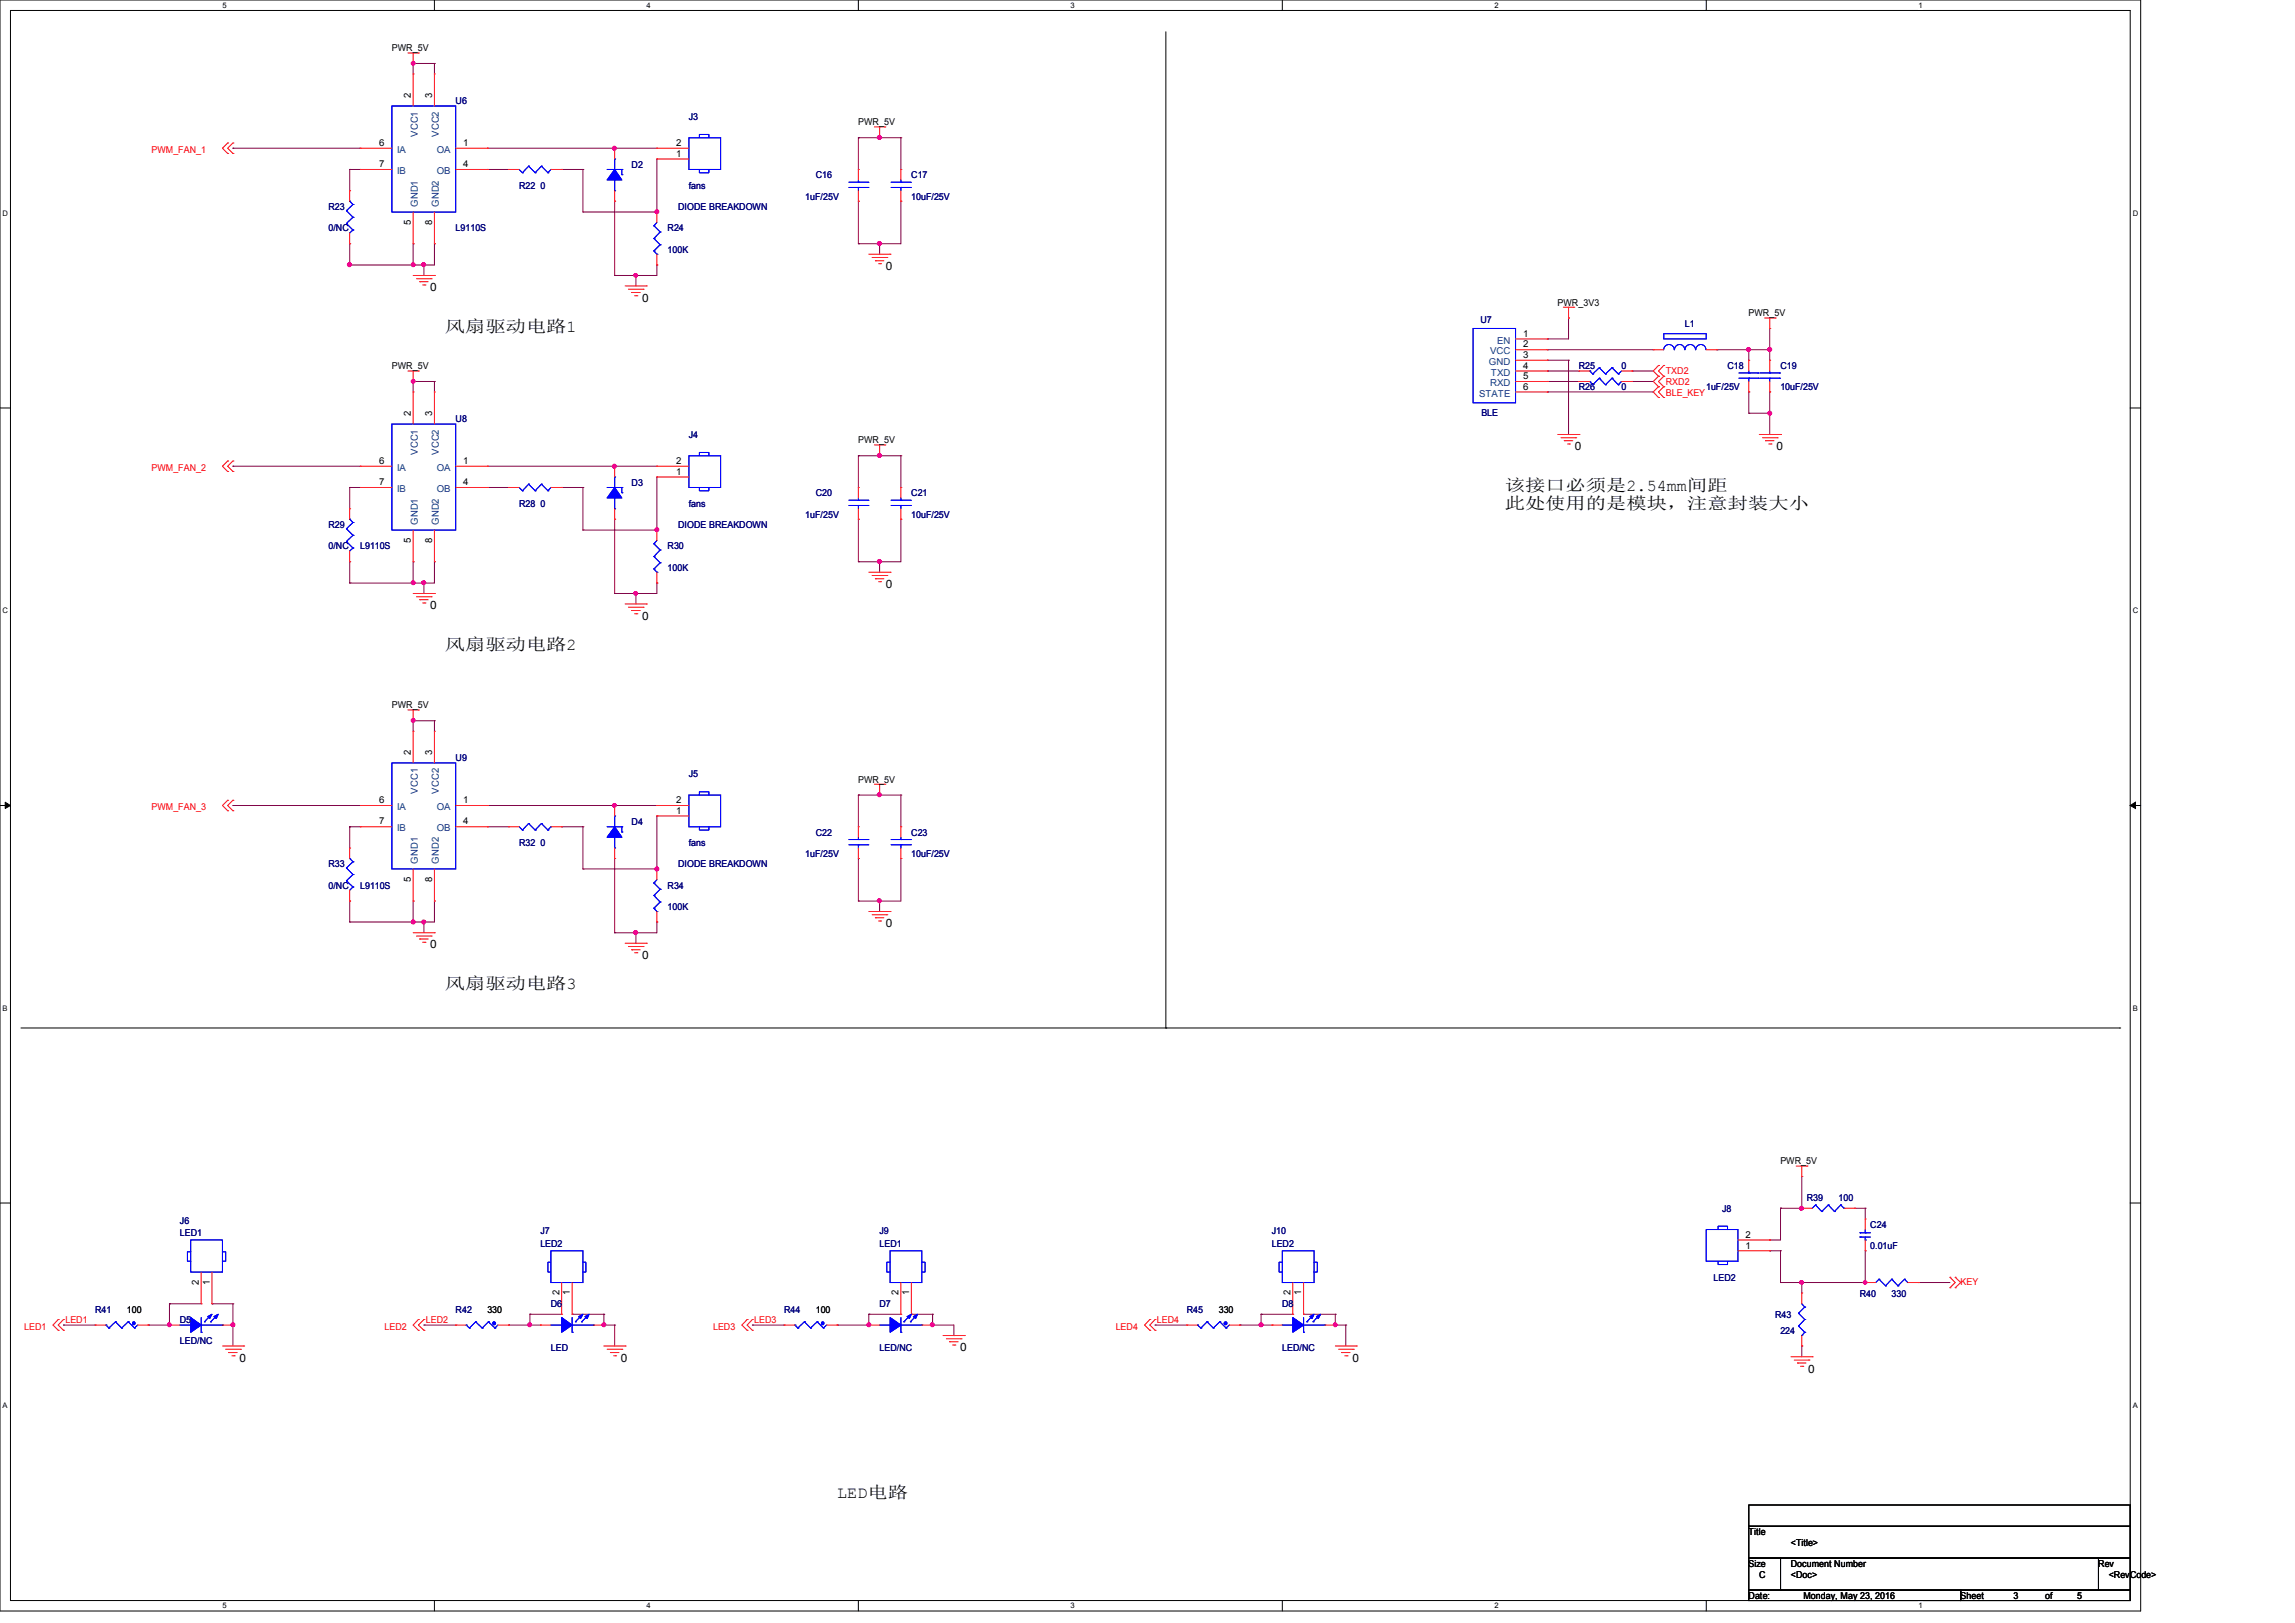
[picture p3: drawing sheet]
<svg xmlns="http://www.w3.org/2000/svg" width="297mm" height="210mm" viewBox="0 0 297 210" stroke-linecap="round" stroke-linejoin="round" font-family="sans-serif">
<defs><g id="words">
<g font-size="2.2">
<text x="57.6" y="42.9">风扇驱动电路1</text>
<text x="194.7" y="63.5">该接口必须是2.54mm间距</text>
<text x="194.7" y="65.9">此处使用的是模块，注意封装大小</text>
<text x="57.6" y="84.1">风扇驱动电路2</text>
<text x="57.6" y="127.9">风扇驱动电路3</text>
<text x="108.3" y="193.8">LED电路</text>
</g>
<g font-size="1.5">
<text x="114.6" y="34.9">0</text>
<text x="55.7" y="37.7">0</text>
<text x="83.1" y="39.1">0</text>
<text x="203.8" y="58.3">0</text>
<text x="229.9" y="58.3">0</text>
<text x="114.6" y="76.1">0</text>
<text x="55.7" y="78.8">0</text>
<text x="83.1" y="80.2">0</text>
<text x="114.6" y="120">0</text>
<text x="55.7" y="122.7">0</text>
<text x="83.1" y="124.1">0</text>
<text x="31" y="176.2">0</text>
<text x="80.4" y="176.2">0</text>
<text x="124.3" y="174.8">0</text>
<text x="175" y="176.2">0</text>
<text x="234" y="177.6">0</text>
</g>
<g font-size="1.2">
<text x="50.7" y="6.6">PWR_5V</text>
<text x="53.2" y="12.7" transform="rotate(-90 53.2 12.7)">2</text>
<text x="55.9" y="12.7" transform="rotate(-90 55.9 12.7)">3</text>
<text x="111.1" y="16.2">PWR_5V</text>
<text x="49.1" y="18.9">6</text>
<text x="49.1" y="21.6">7</text>
<text x="59.9" y="18.9">1</text>
<text x="59.9" y="21.6">4</text>
<text x="87.5" y="20.3">1</text>
<text x="87.5" y="18.9">2</text>
<text x="53.2" y="29.1" transform="rotate(-90 53.2 29.1)">5</text>
<text x="55.9" y="29.1" transform="rotate(-90 55.9 29.1)">8</text>
<text x="201.6" y="39.5">PWR_3V3</text>
<text x="226.3" y="40.9">PWR_5V</text>
<text x="50.7" y="47.8">PWR_5V</text>
<text x="197.1" y="43.6">1</text>
<text x="197.1" y="45">2</text>
<text x="197.1" y="46.3">3</text>
<text x="197.1" y="47.7">4</text>
<text x="53.2" y="53.9" transform="rotate(-90 53.2 53.9)">2</text>
<text x="55.9" y="53.9" transform="rotate(-90 55.9 53.9)">3</text>
<text x="197.1" y="49.1">5</text>
<text x="197.1" y="50.4">6</text>
<text x="111.1" y="57.4">PWR_5V</text>
<text x="49.1" y="60">6</text>
<text x="49.1" y="62.8">7</text>
<text x="59.9" y="60">1</text>
<text x="59.9" y="62.8">4</text>
<text x="87.5" y="61.4">1</text>
<text x="87.5" y="60">2</text>
<text x="53.2" y="70.2" transform="rotate(-90 53.2 70.2)">5</text>
<text x="55.9" y="70.2" transform="rotate(-90 55.9 70.2)">8</text>
<text x="50.7" y="91.7">PWR_5V</text>
<text x="53.2" y="97.7" transform="rotate(-90 53.2 97.7)">2</text>
<text x="55.9" y="97.7" transform="rotate(-90 55.9 97.7)">3</text>
<text x="111.1" y="101.3">PWR_5V</text>
<text x="49.1" y="103.9">6</text>
<text x="49.1" y="106.7">7</text>
<text x="59.9" y="103.9">1</text>
<text x="59.9" y="106.7">4</text>
<text x="87.5" y="105.3">1</text>
<text x="87.5" y="103.9">2</text>
<text x="53.2" y="114.1" transform="rotate(-90 53.2 114.1)">5</text>
<text x="55.9" y="114.1" transform="rotate(-90 55.9 114.1)">8</text>
<text x="230.4" y="150.6">PWR_5V</text>
<text x="225.9" y="161.5">1</text>
<text x="225.9" y="160.1">2</text>
<text x="25.7" y="166.2" transform="rotate(-90 25.7 166.2)">2</text>
<text x="27.1" y="166.2" transform="rotate(-90 27.1 166.2)">1</text>
<text x="72.4" y="167.6" transform="rotate(-90 72.4 167.6)">2</text>
<text x="73.7" y="167.6" transform="rotate(-90 73.7 167.6)">1</text>
<text x="116.3" y="167.6" transform="rotate(-90 116.3 167.6)">2</text>
<text x="117.6" y="167.6" transform="rotate(-90 117.6 167.6)">1</text>
<text x="167" y="167.6" transform="rotate(-90 167 167.6)">2</text>
<text x="168.4" y="167.6" transform="rotate(-90 168.4 167.6)">1</text>
<text x="16.4" y="169.8">100</text>
<text x="63.1" y="169.8">330</text>
<text x="105.6" y="169.8">100</text>
<text x="157.7" y="169.8">330</text>
<text x="226.3" y="198.6">Title</text>
<text x="226.3" y="202.7">Size</text>
<text x="231.8" y="202.7">Document Number</text>
<text x="231.8" y="200">&lt;Title&gt;</text>
<text x="271.5" y="202.7">Rev</text>
<text x="226.3" y="206.9">Date:</text>
<text x="227.6" y="204.1">C</text>
<text x="231.8" y="204.1">&lt;Doc&gt;</text>
<text x="233.4" y="206.9">Monday, May 23, 2016</text>
<text x="253.7" y="206.9">Sheet</text>
<text x="260.6" y="206.9">3</text>
<text x="264.7" y="206.9">of</text>
<text x="268.8" y="206.9">5</text>
<text x="272.9" y="204.1">&lt;RevCode&gt;</text>
</g>
<g font-size="1.2" fill="#004080">
<text x="54.1" y="17.7" transform="rotate(-90 54.1 17.7)">VCC1</text>
<text x="56.8" y="17.7" transform="rotate(-90 56.8 17.7)">VCC2</text>
<text x="51.4" y="19.8">IA</text>
<text x="51.4" y="22.5">IB</text>
<text x="56.5" y="19.8">OA</text>
<text x="56.5" y="22.5">OB</text>
<text x="54.1" y="26.8" transform="rotate(-90 54.1 26.8)">GND1</text>
<text x="56.8" y="26.8" transform="rotate(-90 56.8 26.8)">GND2</text>
<text x="192.7" y="47.2">GND</text>
<text x="192.9" y="45.8">VCC</text>
<text x="193.8" y="44.5">EN</text>
<text x="191.4" y="51.3">STATE</text>
<text x="192.9" y="50">RXD</text>
<text x="192.9" y="48.6">TXD</text>
<text x="54.1" y="58.8" transform="rotate(-90 54.1 58.8)">VCC1</text>
<text x="56.8" y="58.8" transform="rotate(-90 56.8 58.8)">VCC2</text>
<text x="51.4" y="60.9">IA</text>
<text x="51.4" y="63.7">IB</text>
<text x="56.5" y="60.9">OA</text>
<text x="56.5" y="63.7">OB</text>
<text x="54.1" y="67.9" transform="rotate(-90 54.1 67.9)">GND1</text>
<text x="56.8" y="67.9" transform="rotate(-90 56.8 67.9)">GND2</text>
<text x="51.4" y="104.8">IA</text>
<text x="51.4" y="107.6">IB</text>
<text x="54.1" y="102.7" transform="rotate(-90 54.1 102.7)">VCC1</text>
<text x="56.5" y="104.8">OA</text>
<text x="56.5" y="107.6">OB</text>
<text x="56.8" y="102.7" transform="rotate(-90 56.8 102.7)">VCC2</text>
<text x="54.1" y="111.8" transform="rotate(-90 54.1 111.8)">GND1</text>
<text x="56.8" y="111.8" transform="rotate(-90 56.8 111.8)">GND2</text>
</g>
<g font-size="1.2" fill="#000080">
<text x="59" y="13.5">U6</text>
<text x="89.1" y="15.5">J3</text>
<text x="81.7" y="21.7">D2</text>
<text x="105.6" y="23.1">C16</text>
<text x="117.9" y="23.1">C17</text>
<text x="42.5" y="27.2">R23</text>
<text x="42.5" y="29.9">0/NC</text>
<text x="59" y="29.9">L9110S</text>
<text x="67.2" y="24.4">R22</text>
<text x="69.9" y="24.4">0</text>
<text x="86.4" y="29.9">R24</text>
<text x="87.7" y="27.2">DIODE BREAKDOWN</text>
<text x="89.1" y="24.4">fans</text>
<text x="104.2" y="25.8">1uF/25V</text>
<text x="117.9" y="25.8">10uF/25V</text>
<text x="86.4" y="32.7">100K</text>
<text x="191.6" y="41.7">U7</text>
<text x="204.3" y="47.8">R25</text>
<text x="209.8" y="47.8">0</text>
<text x="218" y="42.3">L1</text>
<text x="223.5" y="47.8">C18</text>
<text x="230.4" y="47.8">C19</text>
<text x="191.7" y="53.8">BLE</text>
<text x="204.3" y="50.5">R26</text>
<text x="209.8" y="50.5">0</text>
<text x="220.8" y="50.5">1uF/25V</text>
<text x="230.4" y="50.5">10uF/25V</text>
<text x="59" y="54.6">U8</text>
<text x="89.1" y="56.7">J4</text>
<text x="67.2" y="65.6">R28</text>
<text x="69.9" y="65.6">0</text>
<text x="81.7" y="62.9">D3</text>
<text x="89.1" y="65.6">fans</text>
<text x="105.6" y="64.2">C20</text>
<text x="117.9" y="64.2">C21</text>
<text x="42.5" y="68.3">R29</text>
<text x="42.5" y="71.1">0/NC</text>
<text x="46.6" y="71.1">L9110S</text>
<text x="86.4" y="71.1">R30</text>
<text x="87.7" y="68.3">DIODE BREAKDOWN</text>
<text x="104.2" y="67">1uF/25V</text>
<text x="117.9" y="67">10uF/25V</text>
<text x="86.4" y="73.8">100K</text>
<text x="59" y="98.5">U9</text>
<text x="89.1" y="100.6">J5</text>
<text x="81.7" y="106.7">D4</text>
<text x="42.5" y="112.2">R33</text>
<text x="67.2" y="109.5">R32</text>
<text x="69.9" y="109.5">0</text>
<text x="87.7" y="112.2">DIODE BREAKDOWN</text>
<text x="89.1" y="109.5">fans</text>
<text x="104.2" y="110.9">1uF/25V</text>
<text x="105.6" y="108.1">C22</text>
<text x="117.9" y="108.1">C23</text>
<text x="117.9" y="110.9">10uF/25V</text>
<text x="42.5" y="115">0/NC</text>
<text x="46.6" y="115">L9110S</text>
<text x="86.4" y="115">R34</text>
<text x="86.4" y="117.7">100K</text>
<text x="233.8" y="155.4">R39</text>
<text x="237.9" y="155.4">100</text>
<text x="23.3" y="158.3">J6</text>
<text x="23.3" y="160">LED1</text>
<text x="69.9" y="159.7">J7</text>
<text x="69.9" y="161.3">LED2</text>
<text x="113.8" y="159.7">J9</text>
<text x="113.8" y="161.3">LED1</text>
<text x="164.6" y="159.7">J10</text>
<text x="164.6" y="161.3">LED2</text>
<text x="222.9" y="156.8">J8</text>
<text x="242" y="158.9">C24</text>
<text x="242" y="161.6">0.01uF</text>
<text x="221.8" y="165.7">LED2</text>
<text x="240.7" y="167.8">R40</text>
<text x="244.8" y="167.8">330</text>
<text x="12.3" y="169.8">R41</text>
<text x="23.3" y="171.2">D5</text>
<text x="23.3" y="173.9">LED/NC</text>
<text x="59" y="169.8">R42</text>
<text x="71.3" y="169.2">D6</text>
<text x="101.5" y="169.8">R44</text>
<text x="113.8" y="169.2">D7</text>
<text x="153.6" y="169.8">R45</text>
<text x="165.9" y="169.2">D8</text>
<text x="229.7" y="170.5">R43</text>
<text x="230.4" y="172.6">224</text>
<text x="71.3" y="174.8">LED</text>
<text x="113.8" y="174.8">LED/NC</text>
<text x="165.9" y="174.8">LED/NC</text>
</g>
<g font-size="1.2" fill="#f00">
<text x="19.6" y="19.8">PWM_FAN_1</text>
<text x="215.6" y="48.4">TXD2</text>
<text x="215.6" y="49.8">RXD2</text>
<text x="215.6" y="51.2">BLE_KEY</text>
<text x="19.6" y="60.9">PWM_FAN_2</text>
<text x="19.6" y="104.8">PWM_FAN_3</text>
<text x="253.7" y="166.3">KEY</text>
<text x="3.1" y="172">LED1</text>
<text x="8.5" y="171.2">LED1</text>
<text x="49.8" y="172">LED2</text>
<text x="55.1" y="171.2">LED2</text>
<text x="92.3" y="172">LED3</text>
<text x="97.6" y="171.2">LED3</text>
<text x="144.4" y="172">LED4</text>
<text x="149.7" y="171.2">LED4</text>
</g>
<g font-size="1">
<text x="28.8" y="1">5</text>
<text x="83.7" y="1">4</text>
<text x="138.5" y="1">3</text>
<text x="193.4" y="1">2</text>
<text x="248.3" y="1">1</text>
<text x=".3" y="27.9">D</text>
<text x="276" y="27.9">D</text>
<text x=".3" y="79.4">C</text>
<text x="276" y="79.4">C</text>
<text x=".3" y="130.8">B</text>
<text x="276" y="130.8">B</text>
<text x=".3" y="182.2">A</text>
<text x="276" y="182.2">A</text>
<text x="28.8" y="208.1">5</text>
<text x="83.7" y="208.1">4</text>
<text x="138.5" y="208.1">3</text>
<text x="193.4" y="208.1">2</text>
<text x="248.3" y="208.1">1</text>
</g>
</g></defs>
<path d="M0 0h277v208.4h-277zM1.4 1.4h274.3v205.7h-274.3z" fill="none" stroke="#000" stroke-width=".13"/>
<g fill="#fff">
<path d="M28.8 .1h.5v1.1h-.5z"/>
<path d="M28.8 207.2h.5v1.1h-.5z"/>
</g>
<path d="M56.2 0v1.4M56.2 207.1v1.3" fill="none" stroke="#000" stroke-width=".13"/>
<g fill="#fff">
<path d="M83.7 .1h.5v1.1h-.5z"/>
<path d="M83.7 207.2h.5v1.1h-.5z"/>
</g>
<path d="M111.1 0v1.4M111.1 207.1v1.3" fill="none" stroke="#000" stroke-width=".13"/>
<g fill="#fff">
<path d="M138.5 .1h.6v1.1h-.6z"/>
<path d="M138.5 207.2h.6v1.1h-.6z"/>
</g>
<path d="M165.9 0v1.4M165.9 207.1v1.3" fill="none" stroke="#000" stroke-width=".13"/>
<g fill="#fff">
<path d="M193.4 .1h.5v1.1h-.5z"/>
<path d="M193.4 207.2h.5v1.1h-.5z"/>
</g>
<path d="M220.8 0v1.4M220.8 207.1v1.3" fill="none" stroke="#000" stroke-width=".13"/>
<g fill="#fff">
<path d="M248.2 .1h.6v1.1h-.6z"/>
<path d="M248.2 207.2h.6v1.1h-.6z"/>
<path d="M.3 27.1h.8v1.1h-.8z"/>
<path d="M276 27.1h.7v1.1h-.7z"/>
<path d="M.3 78.5h.8v1.1h-.8z"/>
<path d="M276 78.5h.7v1.1h-.7z"/>
</g>
<path d="M0 52.8h1.4M275.7 52.8h1.3" fill="none" stroke="#000" stroke-width=".13"/>
<g fill="#fff">
<path d="M.3 129.9h.7v1.1h-.7z"/>
<path d="M276 129.9h.6v1.1h-.6z"/>
</g>
<path d="M0 104.2h1.4M275.7 104.2h1.3" fill="none" stroke="#000" stroke-width=".13"/>
<path d="M.7 103.8l.7 .4-.7 .4zM275.7 104.2l.7-.4v.8z" fill="#000" stroke="#000" stroke-width=".13"/>
<g fill="#fff">
<path d="M.3 181.4h.7v1.1h-.7z"/>
<path d="M276 181.4h.6v1.1h-.6z"/>
</g>
<g fill="none" stroke="#000" stroke-width=".13">
<path d="M150.9 4.1v128.9M2.7 133h271.6M150.9 133h.1M274.3 133h.1M0 155.7h1.4M275.7 155.7h1.3M226.3 194.7h49.4v2.8h-49.4zM226.3 197.5h49.4v4.1h-49.4zM226.3 201.6h4.1v4.1h-4.1zM226.3 205.7h27.4v1.4h-27.4zM230.4 201.6h41.2v4.1h-41.2zM253.7 205.7h22v1.4h-22z"/>
<path d="M271.6 201.6h4.1v4.1h-4.1z"/>
</g>
<g fill="none" stroke="#800040" stroke-width=".13">
<path d="M30.1 19.2h.1M30.1 19.2h16.5M53.5 8.2h.1M53.5 8.2v1.4M53.5 8.2h2.7M56.2 8.2h.1M56.2 8.2v1.4M63.1 19.2h.1M63.1 19.2h21.9M79.5 19.2h.1M111.1 17.8h.1M111.1 17.8v4.1"/>
<path d="M111.1 17.8h5.5M113.8 17.8h.1M116.6 17.8h.1M116.6 17.8v4.1M45.3 31.5h.1M45.3 21.9h.1M45.3 34.3h.1M45.3 21.9h1.3M45.3 21.9v2.8M45.3 31.5v2.8M53.5 31.5h.1M53.5 34.3h.1"/>
<path d="M53.5 31.5v2.8M54.9 34.3h.1M54.9 34.3v1.3M56.2 31.5h.1M56.2 31.5v2.8h-10.9M63.1 21.9h.1M63.1 21.9h2.7M72.7 21.9h.1M72.7 21.9h2.7M75.4 21.9h.1M75.4 27.4h.1M75.4 21.9v5.5"/>
<path d="M79.5 35.6h.1M79.5 26h.1M79.5 26v9.6M82.3 35.6h.1M82.3 35.6v1.4M85 34.3h.1M85 20.6h.1M85 34.3v1.3h-5.5M85 20.6v6.8h-9.6M111.1 31.5h.1M111.1 26h.1M111.1 26v5.5"/>
<path d="M113.8 31.5h.1M113.8 31.5v1.4M116.6 26h.1M116.6 26v5.5h-5.5M53.5 49.4h.1M53.5 49.4v1.3M53.5 49.4h2.7M56.2 49.4h.1M56.2 49.4v1.3M111.1 59h.1M111.1 59v4.1M111.1 59h5.5"/>
<path d="M113.8 59h.1M116.6 59h.1M116.6 59v4.1M200.2 46.6h.1M200.2 50.7h.1M200.2 45.3h.1M200.2 48h.1M200.2 49.4h.1M200.2 43.9h.1M200.2 46.6h2.8M200.2 50.7h13.8M200.2 45.3h13.8"/>
<path d="M200.2 48h4.1M200.2 49.4h4.1M203 46.6h.1M203 41.1h.1M203 41.1v2.8h-2.8M203 46.6v9.6M211.2 48h.1M211.2 49.4h.1M211.2 48h2.8M211.2 49.4h2.8M222.2 45.3h.1M222.2 45.3h6.8"/>
<path d="M226.3 45.3h.1M226.3 53.5h.1M226.3 50.7h.1M226.3 45.3v1.3M226.3 50.7v2.8M226.3 53.5h2.7M229 45.3h.1M229 53.5h.1M229 50.7h.1M229 42.5h.1M229 42.5v4.1M229 50.7v5.5"/>
<path d="M30.1 60.3h.1M30.1 60.3h16.5M45.3 72.7h.1M45.3 63.1h.1M45.3 75.4h.1M45.3 63.1v2.7M45.3 72.7v2.7M45.3 63.1h1.3M53.5 72.7h.1M53.5 75.4h.1M53.5 72.7v2.7M54.9 75.4h.1"/>
<path d="M54.9 75.4v1.4M56.2 72.7h.1M56.2 72.7v2.7h-10.9M63.1 63.1h.1M63.1 60.3h.1M63.1 60.3h21.9M63.1 63.1h2.7M72.7 63.1h.1M72.7 63.1h2.7M75.4 63.1h.1M75.4 68.6h.1M75.4 63.1v5.5"/>
<path d="M79.5 60.3h.1M79.5 76.8h.1M79.5 67.2h.1M79.5 67.2v9.6M82.3 76.8h.1M82.3 76.8v1.3M85 75.4h.1M85 61.7h.1M85 61.7v6.9h-9.6M85 75.4v1.4h-5.5M111.1 72.7h.1M111.1 67.2h.1"/>
<path d="M111.1 67.2v5.5M113.8 72.7h.1M113.8 72.7v1.3M116.6 67.2h.1M116.6 67.2v5.5h-5.5M53.5 93.3h.1M53.5 93.3v1.3M53.5 93.3h2.7M56.2 93.3h.1M56.2 93.3v1.3M30.1 104.2h.1M30.1 104.2h16.5"/>
<path d="M45.3 116.6h.1M45.3 107h.1M45.3 119.3h.1M45.3 107v2.7M45.3 116.6v2.7M45.3 107h1.3M53.5 116.6h.1M53.5 119.3h.1M53.5 116.6v2.7M54.9 119.3h.1M54.9 119.3v1.4M56.2 116.6h.1"/>
<path d="M56.2 116.6v2.7h-10.9M63.1 107h.1M63.1 104.2h.1M63.1 104.2h21.9M63.1 107h2.7M72.7 107h.1M72.7 107h2.7M75.4 107h.1M75.4 112.4h.1M75.4 107v5.4M79.5 104.2h.1M79.5 111.1h.1"/>
<path d="M79.5 111.1v9.6M85 119.3h.1M85 105.6h.1M85 105.6v6.8h-9.6M85 119.3v1.4h-5.5M111.1 116.6h.1M111.1 111.1h.1M111.1 102.9h.1M111.1 102.9v4.1M111.1 111.1v5.5M111.1 102.9h5.5M113.8 116.6h.1"/>
<path d="M113.8 102.9h.1M113.8 116.6v1.3M116.6 102.9h.1M116.6 111.1h.1M116.6 102.9v4.1M116.6 111.1v5.5h-5.5M79.5 120.7h.1M82.3 120.7h.1M82.3 120.7v1.3M230.4 156.3h.1M230.4 156.3v4.1h-1.4M233.2 152.2h.1"/>
<path d="M233.2 152.2v4.1h-2.8M240 156.3h.1M240 156.3h1.4M241.4 156.3h.1M241.4 156.3v1.4M8.2 171.4h.1M8.2 171.4h4.1M19.2 171.4h.1M21.9 168.7h.1M21.9 168.7v2.7h-2.7M21.9 168.7h4.1M27.4 168.7h.1"/>
<path d="M27.4 168.7h2.7M30.1 171.4h.1M30.1 168.7h.1M30.1 168.7v5.5M54.9 171.4h.1M54.9 171.4h4.1M65.8 171.4h.1M65.8 171.4h4.1M68.6 171.4h.1M68.6 170.1h.1M68.6 170.1h4.1M68.6 170.1v1.3"/>
<path d="M74 170.1h.1M74 170.1h4.1M78.1 171.4h.1M78.1 170.1h.1M78.1 171.4h1.4M78.1 170.1v1.3M79.5 171.4h.1M79.5 171.4v2.8M97.4 171.4h.1M97.4 171.4h4.1M108.3 171.4h.1M112.4 170.1h.1"/>
<path d="M112.4 170.1v1.3h-4.1M112.4 170.1h4.2M117.9 170.1h.1M117.9 170.1h2.8M120.7 171.4h.1M120.7 170.1h.1M120.7 171.4h2.7v1.4M120.7 170.1v1.3M123.4 172.8h.1M149.5 171.4h.1M149.5 171.4h4.1M160.4 171.4h.1"/>
<path d="M160.4 171.4h4.2M163.2 171.4h.1M163.2 170.1h.1M163.2 170.1h4.1M163.2 170.1v1.3M168.7 170.1h.1M168.7 170.1h4.1M172.8 171.4h.1M172.8 170.1h.1M172.8 171.4h1.4M172.8 170.1v1.3M174.2 171.4h.1"/>
<path d="M174.2 171.4v2.8M229 160.4h.1M229 161.8h.1M229 161.8h1.4M230.4 161.8h.1M230.4 165.9h.1M230.4 161.8v4.1M233.2 174.2h.1M233.2 165.9h.1M233.2 165.9v1.4M233.2 174.2v1.4M241.4 161.8h.1"/>
<path d="M241.4 161.8v4.1h-11M248.2 165.9h.1M248.2 165.9h4.1"/>
</g>
<g fill="#f0f" stroke="#f0f" stroke-width=".13">
<circle cx="54.8" cy="34.2" r=".25"/>
<circle cx="53.5" cy="8.2" r=".24"/>
<circle cx="79.5" cy="19.2" r=".25"/>
<circle cx="82.3" cy="35.6" r=".24"/>
<circle cx="85" cy="27.4" r=".25"/>
<circle cx="68.5" cy="171.4" r=".25"/>
<circle cx="78.1" cy="171.4" r=".25"/>
<circle cx="21.9" cy="171.4" r=".24"/>
<circle cx="30.1" cy="171.4" r=".25"/>
<circle cx="53.5" cy="34.2" r=".25"/>
<circle cx="113.8" cy="31.5" r=".25"/>
<circle cx="113.8" cy="17.8" r=".25"/>
<circle cx="226.3" cy="45.2" r=".25"/>
<circle cx="229" cy="53.5" r=".25"/>
<circle cx="233.1" cy="156.3" r=".25"/>
<circle cx="241.4" cy="165.9" r=".23"/>
<circle cx="233.1" cy="165.9" r=".24"/>
<circle cx="229" cy="45.2" r=".25"/>
<circle cx="45.2" cy="34.2" r=".25"/>
<circle cx="54.8" cy="75.4" r=".25"/>
<circle cx="53.5" cy="49.4" r=".24"/>
<circle cx="79.5" cy="60.3" r=".25"/>
<circle cx="82.3" cy="76.8" r=".24"/>
<circle cx="85" cy="68.5" r=".25"/>
<circle cx="53.5" cy="75.4" r=".25"/>
<circle cx="113.8" cy="72.6" r=".25"/>
<circle cx="113.8" cy="58.9" r=".25"/>
<circle cx="54.8" cy="119.3" r=".25"/>
<circle cx="53.5" cy="93.2" r=".25"/>
<circle cx="79.5" cy="104.2" r=".24"/>
<circle cx="82.3" cy="120.7" r=".25"/>
<circle cx="85" cy="112.4" r=".25"/>
<circle cx="53.5" cy="119.3" r=".25"/>
<circle cx="113.8" cy="116.5" r=".25"/>
<circle cx="113.8" cy="102.8" r=".25"/>
<circle cx="112.4" cy="171.4" r=".25"/>
<circle cx="120.6" cy="171.4" r=".25"/>
<circle cx="172.8" cy="171.4" r=".24"/>
<circle cx="163.2" cy="171.4" r=".25"/>
</g>
<g fill="none" stroke="#f00" stroke-width=".13">
<path d="M29.5 18.5h.1M29.5 19.9h.1M29.5 18.5l-.7 .7 .7 .7M30.1 18.5h.1M30.1 19.9h.1M30.1 18.5l-.6 .7 .6 .7M46.6 19.2h.1M46.6 19.2h4.1M52.8 6.9h1.3M53.5 8.2h.1M53.5 9.6h.1M53.5 6.9v1.3"/>
<path d="M53.5 9.6v4.1M54.1 6.9h.1M56.2 9.6h.1M56.2 9.6v4.1M59 19.2h4.1M63.1 19.2h.1M79.5 19.2h.1M79.5 19.2v1.4M85 19.2h.1M85 19.2h4.2M113.2 16.4h1.3M113.8 17.8h.1"/>
<path d="M113.8 16.4v1.4M114.5 16.4h.1M45.3 31.5h.1M45.3 24.7h.1M45.3 24.7v1.3M45.3 30.1v1.4M46.6 21.9h.1M46.6 21.9h4.1M53.5 31.5h.1M53.5 27.4v4.1M53.5 35.6h2.7M53.9 36.1h1.9"/>
<path d="M54.3 36.4h.1M54.3 36.4h1.1M54.7 36.9h.3M55 36.9h.1M55.8 36.1h.1M56.2 35.6h.1M56.2 31.5h.1M56.2 27.4v4.1M59 21.9h4.1M63.1 21.9h.1M65.8 21.9h.1M65.8 21.9h1.4"/>
<path d="M71.3 21.9h1.4M72.7 21.9h.1M79.5 26h.1M79.5 24.7v1.3M80.9 37h2.8M81.3 37.4h1.9M81.7 37.8h.1M81.7 37.8h1.1M82.1 38.3h.3M82.4 38.3h.1M83.2 37.4h.1M83.7 37h.1"/>
<path d="M85 20.6h.1M85 27.4h.1M85 34.3h.1M85 20.6h4.2M85 27.4v1.4M85 32.9v1.4M111.1 21.9h.1M111.1 26h.1M111.1 21.9v1.4M111.1 24.7v1.3M112.4 32.9h2.8M112.9 33.3h1.9"/>
<path d="M113.3 33.7h.1M113.3 33.7h1.1M113.7 34.1h.3M114 34.1h.1M114.8 33.3h.1M115.2 32.9h.1M116.6 21.9h.1M116.6 26h.1M116.6 21.9v1.4M116.6 24.7v1.3M202.3 39.8h1.4M203 39.8v1.3"/>
<path d="M203.7 39.8h.1M29.5 59.6h.1M29.5 59.6l-.7 .7 .7 .7M30.1 59.6h.1M30.1 59.6l-.6 .7 .6 .7M52.8 48h1.3M53.5 49.4h.1M53.5 50.7h.1M53.5 48v1.4M53.5 50.7v4.2M54.1 48h.1M56.2 50.7h.1"/>
<path d="M56.2 50.7v4.2M113.2 57.6h1.3M113.8 59h.1M113.8 57.6v1.4M114.5 57.6h.1M196.1 48h4.1M196.1 49.4h4.1M196.1 45.3h4.1M196.1 43.9h4.1M196.1 46.6h4.1M196.1 50.7h4.1M200.2 43.9h.1"/>
<path d="M200.2 45.3h.1M200.2 46.6h.1M200.2 48h.1M200.2 49.4h.1M200.2 50.7h.1M201.6 56.2h2.7M202 56.6h1.9M202.4 57h.1M202.4 57h1.1M202.9 57.4h.2M203 41.1h.1M203.1 57.4h.1"/>
<path d="M203.9 56.6h.1M204.3 56.2h.1M204.3 48h.1M204.3 49.4h.1M204.3 48h1.4M204.3 49.4h1.4M209.8 48h1.4M209.8 49.4h1.4M211.2 48h.1M211.2 49.4h.1M214 45.3h.1M214 45.3h1.3"/>
<path d="M214.6 47.3h.1M214.6 48.7h.1M214.6 50h.1M214.6 51.4h.1M214.6 47.3l-.6 .7 .6 .7M214.6 48.7l-.6 .7 .6 .6M214.6 50l-.6 .7 .6 .7M215.3 48.7h.1M215.3 47.3h.1M215.3 50h.1M215.3 51.4h.1M215.3 47.3l-.7 .7 .7 .7"/>
<path d="M215.3 48.7l-.7 .7 .7 .6M215.3 50l-.7 .7 .7 .7M220.8 45.3h1.4M222.2 45.3h.1M226.3 46.6h.1M226.3 50.7h.1M226.3 46.6v1.4M226.3 49.4v1.3M227.7 56.2h2.7M228.1 56.6h1.9M228.3 41.1h1.4M228.5 57h.1"/>
<path d="M228.5 57h1.1M228.9 57.4h.3M229 42.5h.1M229 46.6h.1M229 50.7h.1M229 41.1v1.4M229 46.6v1.4M229 49.4v1.3M229.2 57.4h.1M229.7 41.1h.1M230 56.6h.1M230.4 56.2h.1"/>
<path d="M29.5 61h.1M30.1 61h.1M45.3 72.7h.1M45.3 65.8h.1M45.3 65.8v1.4M45.3 71.3v1.4M46.6 60.3h.1M46.6 63.1h.1M46.6 63.1h4.1M46.6 60.3h4.1M53.5 72.7h.1M53.5 68.6v4.1"/>
<path d="M53.5 76.8h2.7M53.9 77.2h1.9M54.3 77.6h.1M54.3 77.6h1.1M54.7 78h.3M55 78h.1M55.8 77.2h.1M56.2 76.8h.1M56.2 72.7h.1M56.2 68.6v4.1M59 63.1h4.1M59 60.3h4.1"/>
<path d="M63.1 60.3h.1M63.1 63.1h.1M65.8 63.1h.1M65.8 63.1h1.4M71.3 63.1h1.4M72.7 63.1h.1M79.5 67.2h.1M79.5 60.3h.1M79.5 60.3v1.4M79.5 65.8v1.4M80.9 78.1h2.8M81.3 78.6h1.9"/>
<path d="M81.7 79h.1M81.7 79h1.1M82.1 79.4h.3M82.4 79.4h.1M83.2 78.6h.1M83.7 78.1h.1M85 61.7h.1M85 60.3h.1M85 68.6h.1M85 75.4h.1M85 68.6v1.3M85 74v1.4"/>
<path d="M85 61.7h4.2M85 60.3h4.2M111.1 63.1h.1M111.1 67.2h.1M111.1 63.1v1.3M111.1 65.8v1.4M112.4 74h2.8M112.9 74.5h1.9M113.3 74.9h.1M113.3 74.9h1.1M113.7 75.3h.3M114 75.3h.1"/>
<path d="M114.8 74.5h.1M115.2 74h.1M116.6 63.1h.1M116.6 67.2h.1M116.6 63.1v1.3M116.6 65.8v1.4M52.8 91.9h1.3M53.5 93.3h.1M53.5 94.6h.1M53.5 91.9v1.4M53.5 94.6v4.1M54.1 91.9h.1"/>
<path d="M56.2 94.6h.1M56.2 94.6v4.1M29.5 103.5h.1M29.5 104.9h.1M29.5 103.5l-.7 .7 .7 .7M30.1 103.5h.1M30.1 104.9h.1M30.1 103.5l-.6 .7 .6 .7M45.3 116.6h.1M45.3 109.7h.1M45.3 109.7v1.4M45.3 115.2v1.4"/>
<path d="M46.6 104.2h.1M46.6 107h.1M46.6 107h4.1M46.6 104.2h4.1M53.5 116.6h.1M53.5 112.4v4.2M56.2 116.6h.1M56.2 112.4v4.2M59 107h4.1M59 104.2h4.1M63.1 104.2h.1M63.1 107h.1"/>
<path d="M65.8 107h.1M65.8 107h1.4M71.3 107h1.4M72.7 107h.1M79.5 111.1h.1M79.5 104.2h.1M79.5 104.2v1.4M79.5 109.7v1.4M85 105.6h.1M85 104.2h.1M85 112.4h.1M85 119.3h.1"/>
<path d="M85 112.4v1.4M85 117.9v1.4M85 105.6h4.2M85 104.2h4.2M111.1 107h.1M111.1 111.1h.1M111.1 107v1.3M111.1 109.7v1.4M112.4 117.9h2.8M112.9 118.4h1.9M113.2 101.5h1.3M113.3 118.7h.1"/>
<path d="M113.3 118.7h1.1M113.7 119.2h.3M113.8 102.9h.1M113.8 101.5v1.4M114 119.2h.1M114.5 101.5h.1M114.8 118.4h.1M115.2 117.9h.1M116.6 107h.1M116.6 111.1h.1M116.6 107v1.3M116.6 109.7v1.4"/>
<path d="M53.5 120.7h2.7M53.9 121.1h1.9M54.3 121.5h.1M54.3 121.5h1.1M54.7 121.9h.3M55 121.9h.1M55.8 121.1h.1M56.2 120.7h.1M80.9 122h2.8M81.3 122.5h1.9M81.7 122.9h.1M81.7 122.9h1.1"/>
<path d="M82.1 123.3h.3M82.4 123.3h.1M83.2 122.5h.1M83.7 122h.1M232.5 150.9h1.3M233.2 152.2h.1M233.2 156.3h.1M233.2 150.9v1.3M233.2 156.3h1.3M233.8 150.9h.1M238.6 156.3h1.4M240 156.3h.1"/>
<path d="M241.4 157.7h.1M241.4 157.7v1.4M7.5 170.7h.1M7.5 172.1h.1M7.5 170.7l-.6 .7 .6 .7M8.2 170.7h.1M8.2 172.1h.1M8.2 170.7l-.7 .7 .7 .7M12.3 171.4h.1M12.3 171.4h1.4M17.8 171.4h1.4M19.2 171.4h.1"/>
<path d="M21.9 171.4h.1M21.9 171.4h1.4M26 168.7h.1M26 164.6v4.1M27.4 168.7h.1M27.4 164.6v4.1M28.8 174.2h2.7M28.8 171.4h1.3M29.2 174.6h1.9M29.6 175h.1M29.6 175h1.1M30 175.4h.3"/>
<path d="M30.1 171.4h.1M30.3 175.4h.1M31.1 174.6h.1M31.5 174.2h.1M54.1 170.7h.1M54.1 172.1h.1M54.1 170.7l-.6 .7 .6 .7M54.9 170.7h.1M54.9 172.1h.1M54.9 170.7l-.8 .7 .8 .7M59 171.4h.1M59 171.4h1.3"/>
<path d="M64.4 171.4h1.4M65.8 171.4h.1M69.9 171.4h.1M69.9 171.4h1.4M72.7 170.1h.1M72.7 165.9v4.2M74 170.1h.1M74 165.9v4.2M76.8 171.4h1.3M78.1 171.4h.1M78.1 174.2h2.8M78.6 174.6h1.9"/>
<path d="M79 175h.1M79 175h1.1M79.4 175.4h.3M79.7 175.4h.1M80.5 174.6h.1M80.9 174.2h.1M96.7 170.7h.1M96.7 172.1h.1M96.7 170.7l-.7 .7 .7 .7M97.4 170.7h.1M97.4 172.1h.1M97.4 170.7l-.7 .7 .7 .7"/>
<path d="M101.5 171.4h.1M101.5 171.4h1.4M107 171.4h1.3M108.3 171.4h.1M112.4 171.4h.1M112.4 171.4h1.4M116.6 170.1h.1M116.6 165.9v4.2M117.9 170.1h.1M117.9 165.9v4.2M119.3 171.4h1.4M120.7 171.4h.1"/>
<path d="M122 172.8h2.8M122.5 173.2h1.9M122.9 173.6h.1M122.9 173.6h1.1M123.3 174h.3M123.6 174h.1M124.4 173.2h.1M124.8 172.8h.1M148.8 170.7h.1M148.8 172.1h.1M148.8 170.7l-.7 .7 .7 .7M149.5 170.7h.1"/>
<path d="M149.5 172.1h.1M149.5 170.7l-.7 .7 .7 .7M153.6 171.4h.1M153.6 171.4h1.4M159.1 171.4h1.3M160.4 171.4h.1M164.6 171.4h.1M164.6 171.4h1.3M167.3 170.1h.1M167.3 165.9v4.2M168.7 170.1h.1M168.7 165.9v4.2"/>
<path d="M171.4 171.4h1.4M172.8 171.4h.1M172.8 174.2h2.8M173.2 174.6h1.9M173.6 175h.1M173.6 175h1.1M174 175.4h.3M174.3 175.4h.1M175.1 174.6h.1M175.6 174.2h.1M224.9 161.8h4.1M224.9 160.4h4.1"/>
<path d="M229 161.8h.1M229 160.4h.1M231.8 175.6h2.7M232.2 176h1.9M232.6 176.4h.1M232.6 176.4h1.1M233 176.8h.3M233.2 167.3h.1M233.2 174.2h.1M233.2 167.3v1.4M233.2 172.8v1.4M233.3 176.8h.1"/>
<path d="M234.1 176h.1M234.5 175.6h.1M241.4 165.9h.1M241.4 161.8h.1M241.4 165.9h1.3M241.4 160.4v1.4M246.9 165.9h1.3M248.2 165.9h.1M252.3 166.6h.1M252.3 165.3h.1M252.3 165.3l.7 .6-.7 .7M253 166.6h.1"/>
<path d="M253 165.3h.1M253 165.3l.7 .6-.7 .7"/>
</g>
<g fill="none" stroke="#00f" stroke-width=".13">
<path d="M50.7 13.7h8.3v13.7h-8.3zM89.2 17.8h4.1v4.1h-4.1zM90.5 17.8v-.4h1.2v.4M44.8 28.9h.1M44.8 27.3h.1M44.8 28.9l.9 .9M44.8 27.3l.9 .8M45.3 26h.1M45.3 26l.4 .5M45.7 29.8h.1M45.7 28.1h.1M45.7 26.5h.1"/>
<path d="M45.7 29.8l-.4 .3M45.7 28.1l-.9 .8M45.7 26.5l-.9 .8M67.2 21.9l.4 .5M67.6 22.4h.1M68.4 21.5h.1M68.4 21.5l-.8 .9M68.4 21.5l.9 .9M69.3 22.4h.1M70.1 21.5h.1M70.1 21.5l-.8 .9M70.1 21.5l.8 .9"/>
<path d="M70.9 22.4h.1M71.3 21.9h.1M71.3 21.9l-.4 .5M78.6 21.9h1.9M79.5 20.6h.1M79.5 24.7h.1M79.5 20.6v1.3M79.5 23.3v1.4M80.5 21.9h.1M80.5 22.6h.1M80.5 21.9v.7M84.6 29.2h.1"/>
<path d="M84.6 30.9h.1M84.6 32.5h.1M84.6 29.2l.8 .8M84.6 30.9l.8 .8M84.6 32.5l.4 .4M85 32.9h.1M85 28.8l-.4 .4M85.4 30h.1M85.4 31.7h.1M85.4 30l-.8 .9M85.4 31.7l-.8 .8M90.5 21.9v.5h1.2v-.5"/>
<path d="M109.9 24.3h2.4M109.9 23.6h2.4M111.1 23.6h.1M111.1 24.3h.1M111.1 23.3v.3M111.1 24.3v.4M112.3 24.3h.1M112.3 23.6h.1M115.3 24.3h2.5M115.3 23.6h2.5M116.6 23.6h.1M116.6 24.3h.1"/>
<path d="M116.6 23.3v.3M116.6 24.3v.4M117.8 24.3h.1M117.8 23.6h.1M50.7 54.9h8.3v13.7h-8.3zM89.2 59h4.1v4.1h-4.1zM90.5 59v-.5h1.2v.5M190.6 42.5h5.5v9.6h-5.5zM205.7 48h.1M205.7 49.4h.1M205.7 48l.4 .4M205.7 49.4l.4 .4"/>
<path d="M206.1 48.4h.1M206.1 49.8h.1M207 47.6h.1M207 48.9h.1M207 47.6l.8 .8M207 47.6l-.9 .8M207 48.9l.8 .9M207 48.9l-.9 .9M207.8 48.4h.1M207.8 49.8h.1M208.6 47.6h.1M208.6 48.9h.1"/>
<path d="M208.6 47.6l.8 .8M208.6 47.6l-.8 .8M208.6 48.9l.8 .9M208.6 48.9l-.8 .9M209.4 48.4h.1M209.4 49.8h.1M209.8 48l-.4 .4M209.8 49.4l-.4 .4M215.3 43.2h5.5v.7h-5.5zM215.3 45.3a.68 .68 0 0 1 .7-.7 .68 .68 0 0 1 .7 .7M216.7 45.3a.66 .66 0 0 1 .7-.7 .66 .66 0 0 1 .6 .7M218.1 45.3a.68 .68 0 0 1 .6-.7 .68 .68 0 0 1 .7 .7"/>
<path d="M219.5 45.3a.66 .66 0 0 1 .6-.7 .66 .66 0 0 1 .7 .7M225 48.9h2.5M225 48.3h2.5M226.3 48.3h.1M226.3 48.9h.1M226.3 48v.3M226.3 48.9v.5M227.5 48.9h.1M227.5 48.3h.1M227.8 48.9h2.5M227.8 48.3h2.5M229 48.3h.1"/>
<path d="M229 48.9h.1M229 48v.3M229 48.9v.5M230.3 48.9h.1M230.3 48.3h.1M44.8 70.1h.1M44.8 68.4h.1M44.8 70.1l.9 .8M44.8 68.4l.9 .9M45.3 67.2h.1M45.3 67.2l.4 .4M45.7 70.9h.1"/>
<path d="M45.7 69.3h.1M45.7 67.6h.1M45.7 70.9l-.4 .4M45.7 69.3l-.9 .8M45.7 67.6l-.9 .8M67.2 63.1l.4 .4M67.6 63.5h.1M68.4 62.7h.1M68.4 62.7l-.8 .8M68.4 62.7l.9 .8M69.3 63.5h.1M70.1 62.7h.1"/>
<path d="M70.1 62.7l-.8 .8M70.1 62.7l.8 .8M70.9 63.5h.1M71.3 63.1h.1M71.3 63.1l-.4 .4M78.6 63.1h1.9M79.5 61.7h.1M79.5 65.8h.1M79.5 61.7v1.4M79.5 64.4v1.4M80.5 63.1h.1M80.5 63.8h.1"/>
<path d="M80.5 63.1v.7M84.6 70.4h.1M84.6 72h.1M84.6 73.6h.1M84.6 70.4l.8 .8M84.6 72l.8 .8M84.6 73.6l.4 .4M85 74h.1M85 69.9l-.4 .5M85.4 71.2h.1M85.4 72.8h.1M85.4 71.2l-.8 .8"/>
<path d="M85.4 72.8l-.8 .8M90.5 63.1v.4h1.2v-.4M109.9 65.4h2.4M109.9 64.7h2.4M111.1 64.7h.1M111.1 65.4h.1M111.1 64.4v.3M111.1 65.4v.4M112.3 65.4h.1M112.3 64.7h.1M115.3 65.4h2.5M115.3 64.7h2.5"/>
<path d="M116.6 64.7h.1M116.6 65.4h.1M116.6 64.4v.3M116.6 65.4v.4M117.8 65.4h.1M117.8 64.7h.1M50.7 98.7h8.3v13.7h-8.3zM44.8 114h.1M44.8 112.3h.1M44.8 114l.9 .8M44.8 112.3l.9 .9M45.3 111.1h.1"/>
<path d="M45.3 111.1l.4 .4M45.7 114.8h.1M45.7 113.2h.1M45.7 111.5h.1M45.7 114.8l-.4 .4M45.7 113.2l-.9 .8M45.7 111.5l-.9 .8M67.2 107l.4 .4M67.6 107.4h.1M68.4 106.6h.1M68.4 106.6l-.8 .8M68.4 106.6l.9 .8"/>
<path d="M69.3 107.4h.1M70.1 106.6h.1M70.1 106.6l-.8 .8M70.1 106.6l.8 .8M70.9 107.4h.1M71.3 107h.1M71.3 107l-.4 .4M78.6 107h1.9M79.5 105.6h.1M79.5 109.7h.1M79.5 105.6v1.4M79.5 108.3v1.4"/>
<path d="M80.5 107h.1M80.5 107.7h.1M80.5 107v.7M84.6 114.3h.1M84.6 115.9h.1M84.6 117.5h.1M84.6 114.3l.8 .8M84.6 115.9l.8 .8M84.6 117.5l.4 .4M85 117.9h.1M85 113.8l-.4 .5M85.4 115.1h.1"/>
<path d="M85.4 116.7h.1M85.4 115.1l-.8 .8M85.4 116.7l-.8 .8M89.2 102.9h4.1v4.1h-4.1zM90.5 107v.4h1.2v-.4M90.5 102.9v-.5h1.2v.5M109.9 109.3h2.4M109.9 108.6h2.4M111.1 108.6h.1M111.1 109.3h.1M111.1 108.3v.3M111.1 109.3v.4"/>
<path d="M112.3 109.3h.1M112.3 108.6h.1M115.3 109.3h2.5M115.3 108.6h2.5M116.6 108.6h.1M116.6 109.3h.1M116.6 108.3v.3M116.6 109.3v.4M117.8 109.3h.1M117.8 108.6h.1M220.8 159.1h4.1v4.1h-4.1zM222.3 159.1v-.4h1.3v.4"/>
<path d="M234.9 155.9h.1M234.9 155.9l-.4 .4M234.9 155.9l.9 .9M235.8 156.8h.1M236.6 155.9h.1M236.6 155.9l-.8 .9M236.6 155.9l.8 .9M237.4 156.8h.1M238.2 155.9h.1M238.2 155.9l-.8 .9M238.2 155.9l.4 .4M238.6 156.3h.1"/>
<path d="M240.7 159.5h.1M240.7 159.5h1.4M241.4 159.5h.1M241.4 159.1v.4M13.7 171.4h.1M13.7 171.4l.4 .4M14.1 171.8h.1M14.9 171h.1M14.9 171l.8 .8M14.9 171l-.8 .8M15.7 171.8h.1M16.6 171h.1"/>
<path d="M16.6 171l.8 .8M16.6 171l-.9 .8M17.4 171.8h.1M17.8 171.4l-.4 .4M23.3 171.4h1.4M24.7 160.4h4.1v4.2h-4.1zM24.7 171.4h.1M24.7 162h-.4v1.2h.4M26 172.4h.1M26 171.4h2.8M26 170.5v1.9M26.5 171h.1"/>
<path d="M27.3 171h.1M27.3 170.2l-.8 .8M28.1 170.2l-.8 .8M28.8 171.4h.1M28.8 162h.4v1.2h-.4M60.3 171.4h.1M60.3 171.4l.4 .4M60.7 171.8h.1M61.6 171h.1M61.6 171l.8 .8M61.6 171l-.9 .8M62.4 171.8h.1"/>
<path d="M63.2 171h.1M63.2 171l.9 .8M63.2 171l-.8 .8M64.1 171.8h.1M64.4 171.4l-.3 .4M71.3 161.8h4.1v4.1h-4.1zM71.3 163.3h-.4v1.3h.4M71.3 171.4h1.4M72.7 171.4h.1M74 172.4h.1M74 170.5v1.9M74 171.4h2.8"/>
<path d="M74.5 171h.1M75.3 171h.1M75.3 170.2l-.8 .8M75.4 163.3h.4v1.3h-.4M76.1 170.2l-.8 .8M76.8 171.4h.1M102.9 171.4h.1M102.9 171.4l.4 .4M103.3 171.8h.1M104.1 171h.1M104.1 171l.8 .8M104.1 171l-.8 .8"/>
<path d="M104.9 171.8h.1M105.7 171h.1M105.7 171l.9 .8M105.7 171l-.8 .8M106.6 171.8h.1M107 171.4l-.4 .4M113.8 171.4h1.4M115.2 161.8h4.1v4.1h-4.1zM115.2 163.3h-.4v1.3h.4M115.2 171.4h.1M116.6 172.4h.1M116.6 170.5v1.9"/>
<path d="M116.6 171.4h2.7M117 171h.1M117.8 171h.1M117.8 170.2l-.8 .8M118.6 170.2l-.8 .8M119.3 163.3h.4v1.3h-.4M119.3 171.4h.1M155 171.4h.1M155 171.4l.4 .4M155.4 171.8h.1M156.2 171h.1M156.2 171l.8 .8"/>
<path d="M156.2 171l-.8 .8M157 171.8h.1M157.9 171h.1M157.9 171l.8 .8M157.9 171l-.9 .8M158.7 171.8h.1M159.1 171.4l-.4 .4M165.9 161.8h4.2v4.1h-4.2zM165.9 163.3h-.4v1.3h.4M165.9 171.4h1.4M167.3 171.4h.1M168.7 172.4h.1"/>
<path d="M168.7 171.4h2.7M168.7 170.5v1.9M169.1 171h.1M169.9 171h.1M169.9 170.2l-.8 .8M170.1 163.3h.4v1.3h-.4M170.7 170.2l-.8 .8M171.4 171.4h.1M222.3 163.2v.4h1.3v-.4M232.7 169.9h.1M232.7 171.6h.1M232.7 169.9l.9 .8"/>
<path d="M232.7 171.6l.9 .8M233.2 172.8h.1M233.2 168.7l.4 .4M233.6 169.1h.1M233.6 170.7h.1M233.6 172.4h.1M233.6 169.1l-.9 .8M233.6 170.7l-.9 .9M233.6 172.4l-.4 .4M240.7 160.1h.1M240.7 160.1h1.4M241.4 160.4h.1"/>
<path d="M241.4 160.1v.3M243.2 165.5h.1M243.2 165.5l-.5 .4M243.2 165.5l.8 .9M244 166.4h.1M244.8 165.5h.1M244.8 165.5l-.8 .9M244.8 165.5l.8 .9M245.6 166.4h.1M246.5 165.5h.1M246.5 165.5l-.9 .9M246.5 165.5l.4 .4"/>
<path d="M246.9 165.9h.1"/>
</g>
<g fill="#00f" stroke="#00f" stroke-width=".13">
<path d="M79.5 63.1l1 1.3h-1.9z" fill-rule="evenodd"/>
<path d="M79.5 63.1l1 1.3h-1.9z" fill-rule="evenodd"/>
<path d="M79.5 107l1 1.3h-1.9z" fill-rule="evenodd"/>
<path d="M79.5 107l1 1.3h-1.9z" fill-rule="evenodd"/>
<path d="M72.7 170.5l1.3 .9-1.3 1z" fill-rule="evenodd"/>
<path d="M75.7 170.3l.5-.2-.2 .5z" fill-rule="evenodd"/>
<path d="M74.9 170.3l.5-.2-.3 .5z" fill-rule="evenodd"/>
<path d="M72.7 170.5l1.3 .9-1.3 1z" fill-rule="evenodd"/>
<path d="M75.7 170.3l.5-.2-.2 .5z" fill-rule="evenodd"/>
<path d="M74.9 170.3l.5-.2-.3 .5z" fill-rule="evenodd"/>
<path d="M24.7 170.5l1.3 .9-1.3 1z" fill-rule="evenodd"/>
<path d="M27.7 170.3l.5-.2-.2 .5z" fill-rule="evenodd"/>
<path d="M26.9 170.3l.5-.2-.3 .5z" fill-rule="evenodd"/>
<path d="M24.7 170.5l1.3 .9-1.3 1z" fill-rule="evenodd"/>
<path d="M27.7 170.3l.5-.2-.2 .5z" fill-rule="evenodd"/>
<path d="M26.9 170.3l.5-.2-.3 .5z" fill-rule="evenodd"/>
<path d="M167.3 170.5l1.4 .9-1.4 1z" fill-rule="evenodd"/>
<path d="M170.3 170.3l.6-.2-.3 .5z" fill-rule="evenodd"/>
<path d="M169.5 170.3l.6-.2-.3 .5z" fill-rule="evenodd"/>
<path d="M167.3 170.5l1.4 .9-1.4 1z" fill-rule="evenodd"/>
<path d="M170.3 170.3l.6-.2-.3 .5z" fill-rule="evenodd"/>
<path d="M169.5 170.3l.6-.2-.3 .5z" fill-rule="evenodd"/>
<path d="M79.5 21.9l1 1.4h-1.9z" fill-rule="evenodd"/>
<path d="M79.5 21.9l1 1.4h-1.9z" fill-rule="evenodd"/>
<path d="M115.2 170.5l1.4 .9-1.4 1z" fill-rule="evenodd"/>
<path d="M118.2 170.3l.5-.2-.2 .5z" fill-rule="evenodd"/>
<path d="M117.4 170.3l.5-.2-.2 .5z" fill-rule="evenodd"/>
<path d="M115.2 170.5l1.4 .9-1.4 1z" fill-rule="evenodd"/>
<path d="M118.2 170.3l.5-.2-.2 .5z" fill-rule="evenodd"/>
<path d="M117.4 170.3l.5-.2-.2 .5z" fill-rule="evenodd"/>
<circle cx="106.5" cy="171.2" r=".18"/>
<circle cx="158.6" cy="171.2" r=".19"/>
<circle cx="17.3" cy="171.2" r=".18"/>
<circle cx="63.9" cy="171.2" r=".19"/>
</g>
<use href="#words"/>
</svg>
